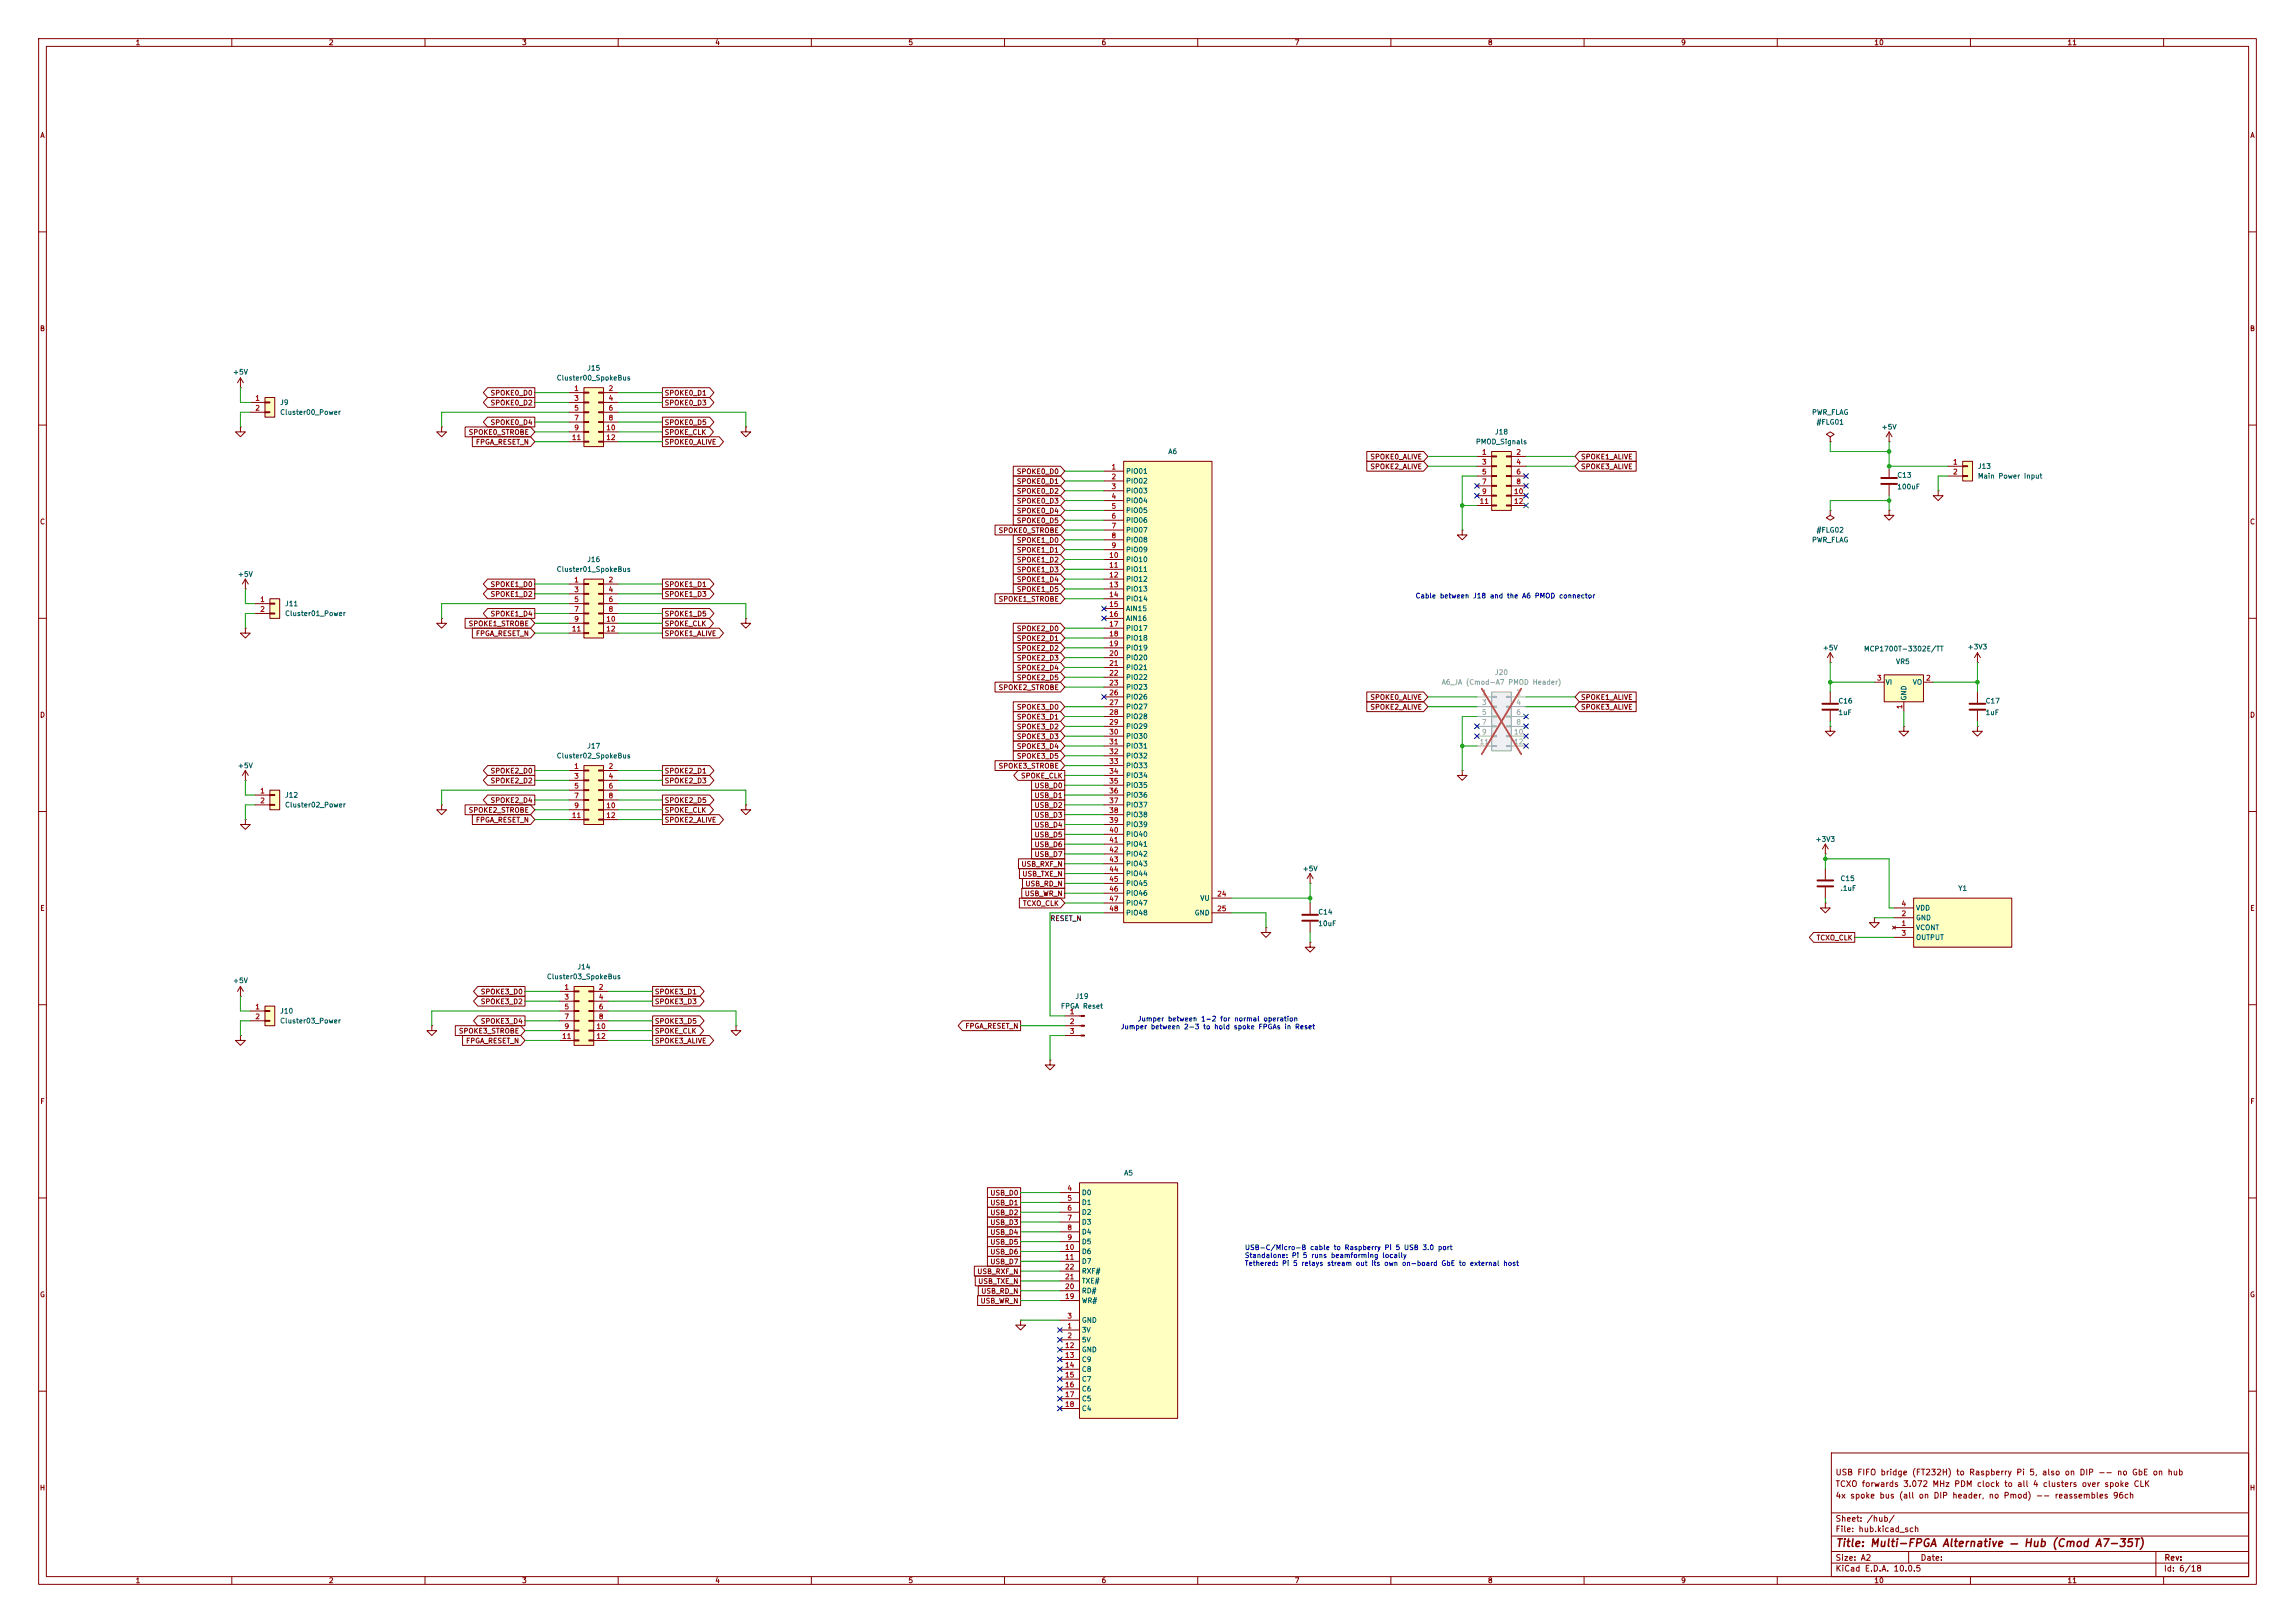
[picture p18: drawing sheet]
<svg xmlns="http://www.w3.org/2000/svg" width="594mm" height="420mm" viewBox="0 0 594 420" stroke-linecap="round" stroke-linejoin="round" font-family="sans-serif">
<defs><g id="words">
<text font-size="2" fill="#840000" x="475" y="400.8">Title: Multi-FPGA Alternative — Hub (Cmod A7-35T)</text>
<g font-size="1.5" fill="#840000">
<text x="475" y="382.1">USB FIFO bridge (FT232H) to Raspberry Pi 5, also on DIP -- no GbE on hub</text>
<text x="475" y="388.1">4x spoke bus (all on DIP header, no Pmod) -- reassembles 96ch</text>
<text x="475" y="385.1">TCXO forwards 3.072 MHz PDM clock to all 4 clusters over spoke CLK</text>
<text x="475" y="394.1">Sheet: /hub/</text>
<text x="475" y="396.8">File: hub.kicad_sch</text>
<text x="475" y="407">KiCad E.D.A. 10.0.5</text>
<text x="475" y="404.2">Size: A2</text>
<text x="497" y="404.2">Date:</text>
<text x="560" y="407">Id: 6/18</text>
<text x="560.1" y="404.2">Rev:</text>
</g>
<g font-size="1.3" fill="#840000">
<text x="35" y="12">1</text>
<text x="85" y="12">2</text>
<text x="135" y="12">3</text>
<text x="185" y="12">4</text>
<text x="235" y="12">5</text>
<text x="285" y="12">6</text>
<text x="335" y="12">7</text>
<text x="385" y="12">8</text>
<text x="435" y="12">9</text>
<text x="485" y="12">10</text>
<text x="535" y="12">11</text>
<text x="10.3" y="36">A</text>
<text x="582.3" y="36">A</text>
<text x="10.2" y="86">B</text>
<text x="582.2" y="86">B</text>
<text x="126.8" y="102.7">SPOKE0_D0</text>
<text x="126.8" y="105.2">SPOKE0_D2</text>
<text x="171.9" y="102.7">SPOKE0_D1</text>
<text x="171.9" y="105.2">SPOKE0_D3</text>
<text x="121.2" y="112.8">SPOKE0_STROBE</text>
<text x="126.8" y="110.3">SPOKE0_D4</text>
<text x="171.9" y="112.8">SPOKE_CLK</text>
<text x="171.9" y="110.3">SPOKE0_D5</text>
<text x="123" y="115.4">FPGA_RESET_N</text>
<text x="171.9" y="115.4">SPOKE0_ALIVE</text>
<text x="354.5" y="119.2">SPOKE0_ALIVE</text>
<text x="409.1" y="119.2">SPOKE1_ALIVE</text>
<text x="263" y="125.5">SPOKE0_D1</text>
<text x="263" y="123">SPOKE0_D0</text>
<text x="354.5" y="121.7">SPOKE2_ALIVE</text>
<text x="409.1" y="121.7">SPOKE3_ALIVE</text>
<text x="263" y="128.1">SPOKE0_D2</text>
<text x="263" y="130.6">SPOKE0_D3</text>
<text x="10.2" y="136">C</text>
<text x="263" y="133.1">SPOKE0_D4</text>
<text x="263" y="135.7">SPOKE0_D5</text>
<text x="582.2" y="136">C</text>
<text x="258.3" y="138.2">SPOKE0_STROBE</text>
<text x="263" y="143.3">SPOKE1_D1</text>
<text x="263" y="140.8">SPOKE1_D0</text>
<text x="263" y="148.4">SPOKE1_D3</text>
<text x="263" y="145.8">SPOKE1_D2</text>
<text x="126.8" y="154.7">SPOKE1_D2</text>
<text x="126.8" y="152.2">SPOKE1_D0</text>
<text x="171.9" y="152.2">SPOKE1_D1</text>
<text x="171.9" y="154.7">SPOKE1_D3</text>
<text x="258.3" y="156">SPOKE1_STROBE</text>
<text x="263" y="150.9">SPOKE1_D4</text>
<text x="263" y="153.5">SPOKE1_D5</text>
<text x="126.8" y="159.8">SPOKE1_D4</text>
<text x="171.9" y="159.8">SPOKE1_D5</text>
<text x="121.2" y="162.3">SPOKE1_STROBE</text>
<text x="123" y="164.9">FPGA_RESET_N</text>
<text x="171.9" y="164.9">SPOKE1_ALIVE</text>
<text x="171.9" y="162.3">SPOKE_CLK</text>
<text x="263" y="166.2">SPOKE2_D1</text>
<text x="263" y="163.6">SPOKE2_D0</text>
<text x="263" y="168.7">SPOKE2_D2</text>
<text x="263" y="171.2">SPOKE2_D3</text>
<text x="263" y="173.8">SPOKE2_D4</text>
<text x="258.3" y="178.9">SPOKE2_STROBE</text>
<text x="263" y="176.3">SPOKE2_D5</text>
<text x="10.2" y="186">D</text>
<text x="263" y="183.9">SPOKE3_D0</text>
<text x="354.5" y="181.4">SPOKE0_ALIVE</text>
<text x="354.5" y="183.9">SPOKE2_ALIVE</text>
<text x="409.1" y="181.4">SPOKE1_ALIVE</text>
<text x="409.1" y="183.9">SPOKE3_ALIVE</text>
<text x="582.2" y="186">D</text>
<text x="263" y="186.5">SPOKE3_D1</text>
<text x="263" y="191.6">SPOKE3_D3</text>
<text x="263" y="189">SPOKE3_D2</text>
<text x="263" y="196.6">SPOKE3_D5</text>
<text x="263" y="194.1">SPOKE3_D4</text>
<text x="126.8" y="203">SPOKE2_D2</text>
<text x="126.8" y="200.4">SPOKE2_D0</text>
<text x="171.9" y="200.4">SPOKE2_D1</text>
<text x="171.9" y="203">SPOKE2_D3</text>
<text x="258.3" y="199.2">SPOKE3_STROBE</text>
<text x="264.1" y="201.7">SPOKE_CLK</text>
<text x="126.8" y="208.1">SPOKE2_D4</text>
<text x="171.9" y="208.1">SPOKE2_D5</text>
<text x="267.6" y="206.8">USB_D1</text>
<text x="267.6" y="204.3">USB_D0</text>
<text x="267.6" y="209.3">USB_D2</text>
<text x="121.2" y="210.6">SPOKE2_STROBE</text>
<text x="123" y="213.1">FPGA_RESET_N</text>
<text x="171.9" y="213.1">SPOKE2_ALIVE</text>
<text x="171.9" y="210.6">SPOKE_CLK</text>
<text x="267.6" y="214.4">USB_D4</text>
<text x="267.6" y="211.9">USB_D3</text>
<text x="267.6" y="219.5">USB_D6</text>
<text x="267.6" y="217">USB_D5</text>
<text x="264.2" y="224.6">USB_RXF_N</text>
<text x="264.5" y="227.1">USB_TXE_N</text>
<text x="267.6" y="222">USB_D7</text>
<text x="265.1" y="232.2">USB_WR_N</text>
<text x="265.3" y="229.7">USB_RD_N</text>
<text x="10.3" y="236">E</text>
<text x="264.6" y="234.7">TCXO_CLK</text>
<text x="582.3" y="236">E</text>
<text x="470" y="243.6">TCXO_CLK</text>
<text x="124.3" y="257.6">SPOKE3_D0</text>
<text x="169.4" y="257.6">SPOKE3_D1</text>
<text x="124.3" y="260.1">SPOKE3_D2</text>
<text x="169.4" y="260.1">SPOKE3_D3</text>
<text x="118.6" y="267.8">SPOKE3_STROBE</text>
<text x="124.3" y="265.2">SPOKE3_D4</text>
<text x="169.4" y="267.8">SPOKE_CLK</text>
<text x="169.4" y="265.2">SPOKE3_D5</text>
<text x="249.7" y="266.5">FPGA_RESET_N</text>
<text x="120.5" y="270.3">FPGA_RESET_N</text>
<text x="169.4" y="270.3">SPOKE3_ALIVE</text>
<text x="10.3" y="286">F</text>
<text x="582.3" y="286">F</text>
<text x="256.2" y="309.7">USB_D0</text>
<text x="256.2" y="317.3">USB_D3</text>
<text x="256.2" y="314.7">USB_D2</text>
<text x="256.2" y="312.2">USB_D1</text>
<text x="256.2" y="322.4">USB_D5</text>
<text x="256.2" y="319.8">USB_D4</text>
<text x="252.8" y="330">USB_RXF_N</text>
<text x="256.2" y="327.4">USB_D7</text>
<text x="256.2" y="324.9">USB_D6</text>
<text x="10.2" y="336">G</text>
<text x="253.1" y="332.5">USB_TXE_N</text>
<text x="253.8" y="335.1">USB_RD_N</text>
<text x="582.2" y="336">G</text>
<text x="253.7" y="337.6">USB_WR_N</text>
<text x="10.2" y="386">H</text>
<text x="582.2" y="386">H</text>
<text x="35" y="410">1</text>
<text x="85" y="410">2</text>
<text x="135" y="410">3</text>
<text x="185" y="410">4</text>
<text x="235" y="410">5</text>
<text x="285" y="410">6</text>
<text x="335" y="410">7</text>
<text x="385" y="410">8</text>
<text x="435" y="410">9</text>
<text x="485" y="410">10</text>
<text x="535" y="410">11</text>
</g>
<g font-size="1.3" fill="#006464">
<text x="60.2" y="97.2">+5V</text>
<text x="144" y="98.8">Cluster00_SpokeBus</text>
<text x="151.8" y="96.2">J15</text>
<text x="72.4" y="105.1">J9</text>
<text x="72.4" y="107.6">Cluster00_Power</text>
<text x="468.9" y="107.6">PWR_FLAG</text>
<text x="386.8" y="112.7">J18</text>
<text x="470" y="110.2">#FLG01</text>
<text x="486.9" y="111.5">+5V</text>
<text x="302.3" y="117.8">A6</text>
<text x="381.9" y="115.3">PMOD_Signals</text>
<text x="291.3" y="122.9">PIO01</text>
<text x="291.3" y="125.4">PIO02</text>
<text x="490.9" y="123.9">C13</text>
<text x="511.8" y="121.6">J13</text>
<text x="511.8" y="124.2">Main Power Input</text>
<text x="291.3" y="128">PIO03</text>
<text x="291.3" y="130.5">PIO04</text>
<text x="490.9" y="126.9">100uF</text>
<text x="291.3" y="133">PIO05</text>
<text x="291.3" y="135.6">PIO06</text>
<text x="291.3" y="138.1">PIO07</text>
<text x="291.3" y="140.7">PIO08</text>
<text x="291.3" y="143.2">PIO09</text>
<text x="468.9" y="140.7">PWR_FLAG</text>
<text x="470" y="138.1">#FLG02</text>
<text x="61.4" y="149.6">+5V</text>
<text x="144" y="148.3">Cluster01_SpokeBus</text>
<text x="151.8" y="145.7">J16</text>
<text x="291.3" y="145.7">PIO10</text>
<text x="291.3" y="148.3">PIO11</text>
<text x="291.3" y="150.8">PIO12</text>
<text x="291.3" y="153.4">PIO13</text>
<text x="291.3" y="155.9">PIO14</text>
<text x="73.6" y="157.2">J11</text>
<text x="73.6" y="159.7">Cluster01_Power</text>
<text x="291.3" y="158.4">AIN15</text>
<text x="291.3" y="161">AIN16</text>
<text x="291.3" y="163.5">PIO17</text>
<text x="291.3" y="166.1">PIO18</text>
<text x="291.3" y="168.6">PIO19</text>
<text x="291.3" y="171.1">PIO20</text>
<text x="291.3" y="173.7">PIO21</text>
<text x="471.6" y="168.6">+5V</text>
<text x="482.3" y="168.9">MCP1700T-3302E/TT</text>
<text x="490.6" y="172.2">VR5</text>
<text x="509.1" y="168.3">+3V3</text>
<text x="291.3" y="176.2">PIO22</text>
<text x="291.3" y="178.8">PIO23</text>
<text x="487.9" y="177.5">VI</text>
<text x="494.9" y="177.5">VO</text>
<text x="291.3" y="181.3">PIO26</text>
<text x="291.3" y="183.8">PIO27</text>
<text x="475.7" y="182.3">C16</text>
<text x="475.7" y="185.3">1uF</text>
<text x="493.7" y="181.4" transform="rotate(-90 493.7 181.4)">GND</text>
<text x="513.8" y="182.3">C17</text>
<text x="513.8" y="185.3">1uF</text>
<text x="291.3" y="186.4">PIO28</text>
<text x="291.3" y="188.9">PIO29</text>
<text x="291.3" y="191.5">PIO30</text>
<text x="144" y="196.5">Cluster02_SpokeBus</text>
<text x="151.8" y="194">J17</text>
<text x="291.3" y="194">PIO31</text>
<text x="291.3" y="196.5">PIO32</text>
<text x="61.4" y="199.1">+5V</text>
<text x="291.3" y="199.1">PIO33</text>
<text x="291.3" y="201.6">PIO34</text>
<text x="73.6" y="206.7">J12</text>
<text x="73.6" y="209.2">Cluster02_Power</text>
<text x="291.3" y="204.2">PIO35</text>
<text x="291.3" y="206.7">PIO36</text>
<text x="291.3" y="209.2">PIO37</text>
<text x="291.3" y="211.8">PIO38</text>
<text x="291.3" y="214.3">PIO39</text>
<text x="291.3" y="216.9">PIO40</text>
<text x="291.3" y="219.4">PIO41</text>
<text x="291.3" y="221.9">PIO42</text>
<text x="469.8" y="218.1">+3V3</text>
<text x="291.3" y="224.5">PIO43</text>
<text x="291.3" y="227">PIO44</text>
<text x="337" y="225.8">+5V</text>
<text x="291.3" y="229.6">PIO45</text>
<text x="291.3" y="232.1">PIO46</text>
<text x="310.5" y="233.4">VU</text>
<text x="476.2" y="228.3">C15</text>
<text x="476.2" y="230.8">.1uF</text>
<text x="506.7" y="230.8">Y1</text>
<text x="291.3" y="234.6">PIO47</text>
<text x="291.3" y="237.2">PIO48</text>
<text x="309.1" y="237.2">GND</text>
<text x="341.1" y="237">C14</text>
<text x="341.1" y="240">10uF</text>
<text x="495.8" y="238.5">GND</text>
<text x="495.8" y="235.9">VDD</text>
<text x="495.8" y="241">VCONT</text>
<text x="495.8" y="243.5">OUTPUT</text>
<text x="149.3" y="251.2">J14</text>
<text x="60.2" y="254.7">+5V</text>
<text x="141.4" y="253.7">Cluster03_SpokeBus</text>
<text x="72.4" y="262.6">J10</text>
<text x="274.5" y="261.3">FPGA Reset</text>
<text x="278.2" y="258.8">J19</text>
<text x="72.4" y="265.1">Cluster03_Power</text>
<text x="290.8" y="304.5">A5</text>
<text x="279.9" y="309.6">D0</text>
<text x="279.9" y="312.1">D1</text>
<text x="279.9" y="314.7">D2</text>
<text x="279.9" y="317.2">D3</text>
<text x="279.9" y="319.7">D4</text>
<text x="279.9" y="322.3">D5</text>
<text x="279.9" y="324.8">D6</text>
<text x="279.9" y="327.4">D7</text>
<text x="279.9" y="329.9">RXF#</text>
<text x="279.9" y="335">RD#</text>
<text x="279.9" y="332.4">TXE#</text>
<text x="279.9" y="337.5">WR#</text>
<text x="279.9" y="345.1">3V</text>
<text x="279.9" y="347.7">5V</text>
<text x="279.9" y="342.6">GND</text>
<text x="279.9" y="350.2">GND</text>
<text x="279.9" y="352.8">C9</text>
<text x="279.9" y="355.3">C8</text>
<text x="279.9" y="357.8">C7</text>
<text x="279.9" y="360.4">C6</text>
<text x="279.9" y="362.9">C5</text>
<text x="279.9" y="365.5">C4</text>
</g>
<g font-size="1.3" fill="#a90000">
<text x="148.5" y="101.5">1</text>
<text x="157.4" y="101.5">2</text>
<text x="65.9" y="104">1</text>
<text x="65.9" y="106.5">2</text>
<text x="148.5" y="104">3</text>
<text x="148.5" y="106.5">5</text>
<text x="157.4" y="104">4</text>
<text x="157.4" y="106.5">6</text>
<text x="148.5" y="109.1">7</text>
<text x="148.5" y="111.6">9</text>
<text x="156.8" y="111.6">10</text>
<text x="157.4" y="109.1">8</text>
<text x="147.9" y="114.2">11</text>
<text x="156.8" y="114.2">12</text>
<text x="383.4" y="118">1</text>
<text x="392.3" y="118">2</text>
<text x="287.6" y="121.8">1</text>
<text x="287.6" y="124.3">2</text>
<text x="383.4" y="120.5">3</text>
<text x="383.4" y="123.1">5</text>
<text x="383.4" y="125.6">7</text>
<text x="392.3" y="120.5">4</text>
<text x="392.3" y="123.1">6</text>
<text x="392.3" y="125.6">8</text>
<text x="505.4" y="120.5">1</text>
<text x="505.4" y="123.1">2</text>
<text x="287.6" y="126.9">3</text>
<text x="287.6" y="129.4">4</text>
<text x="287.6" y="131.9">5</text>
<text x="382.8" y="130.7">11</text>
<text x="383.4" y="128.1">9</text>
<text x="391.7" y="128.1">10</text>
<text x="391.7" y="130.7">12</text>
<text x="287.6" y="134.5">6</text>
<text x="287.6" y="137">7</text>
<text x="287.6" y="139.6">8</text>
<text x="287.6" y="142.1">9</text>
<text x="287" y="144.6">10</text>
<text x="287" y="147.2">11</text>
<text x="287" y="149.7">12</text>
<text x="148.5" y="151">1</text>
<text x="148.5" y="153.5">3</text>
<text x="157.4" y="151">2</text>
<text x="157.4" y="153.5">4</text>
<text x="287" y="152.3">13</text>
<text x="287" y="154.8">14</text>
<text x="67.2" y="156.1">1</text>
<text x="67.2" y="158.6">2</text>
<text x="148.5" y="156.1">5</text>
<text x="148.5" y="158.6">7</text>
<text x="148.5" y="161.2">9</text>
<text x="156.8" y="161.2">10</text>
<text x="157.4" y="156.1">6</text>
<text x="157.4" y="158.6">8</text>
<text x="287" y="157.3">15</text>
<text x="287" y="159.9">16</text>
<text x="147.9" y="163.7">11</text>
<text x="156.8" y="163.7">12</text>
<text x="287" y="162.4">17</text>
<text x="287" y="165">18</text>
<text x="287" y="167.5">19</text>
<text x="287" y="170">20</text>
<text x="287" y="172.6">21</text>
<text x="287" y="175.1">22</text>
<text x="287" y="177.7">23</text>
<text x="485.7" y="176.4">3</text>
<text x="498.4" y="176.4">2</text>
<text x="287" y="180.2">26</text>
<text x="287" y="182.7">27</text>
<text x="287" y="185.3">28</text>
<text x="492.6" y="183.6" transform="rotate(-90 492.6 183.6)">1</text>
<text x="287" y="187.8">29</text>
<text x="287" y="190.4">30</text>
<text x="287" y="192.9">31</text>
<text x="287" y="195.4">32</text>
<text x="287" y="198">33</text>
<text x="148.5" y="199.3">1</text>
<text x="148.5" y="201.8">3</text>
<text x="157.4" y="199.3">2</text>
<text x="157.4" y="201.8">4</text>
<text x="287" y="200.5">34</text>
<text x="287" y="203.1">35</text>
<text x="67.2" y="205.6">1</text>
<text x="67.2" y="208.1">2</text>
<text x="148.5" y="204.3">5</text>
<text x="148.5" y="206.9">7</text>
<text x="148.5" y="209.4">9</text>
<text x="156.8" y="209.4">10</text>
<text x="157.4" y="204.3">6</text>
<text x="157.4" y="206.9">8</text>
<text x="287" y="205.6">36</text>
<text x="287" y="208.1">37</text>
<text x="147.9" y="212">11</text>
<text x="156.8" y="212">12</text>
<text x="287" y="210.7">38</text>
<text x="287" y="213.2">39</text>
<text x="287" y="215.8">40</text>
<text x="287" y="218.3">41</text>
<text x="287" y="220.8">42</text>
<text x="287" y="223.4">43</text>
<text x="287" y="225.9">44</text>
<text x="287" y="228.5">45</text>
<text x="287" y="231">46</text>
<text x="287" y="233.5">47</text>
<text x="314.9" y="232.3">24</text>
<text x="287" y="236.1">48</text>
<text x="314.9" y="236.1">25</text>
<text x="492" y="239.9">1</text>
<text x="492" y="237.4">2</text>
<text x="492" y="234.8">4</text>
<text x="492" y="242.4">3</text>
<text x="146" y="256.4">1</text>
<text x="154.8" y="256.4">2</text>
<text x="65.9" y="261.5">1</text>
<text x="146" y="258.9">3</text>
<text x="146" y="261.5">5</text>
<text x="154.8" y="258.9">4</text>
<text x="154.8" y="261.5">6</text>
<text x="276.8" y="262.8">1</text>
<text x="65.9" y="264">2</text>
<text x="145.3" y="269.1">11</text>
<text x="146" y="264">7</text>
<text x="146" y="266.6">9</text>
<text x="154.2" y="266.6">10</text>
<text x="154.2" y="269.1">12</text>
<text x="154.8" y="264">8</text>
<text x="276.8" y="265.3">2</text>
<text x="276.8" y="267.8">3</text>
<text x="276.1" y="308.5">4</text>
<text x="276.1" y="311">5</text>
<text x="276.1" y="313.6">6</text>
<text x="276.1" y="316.1">7</text>
<text x="275.5" y="323.7">10</text>
<text x="276.1" y="318.6">8</text>
<text x="276.1" y="321.2">9</text>
<text x="275.5" y="326.3">11</text>
<text x="275.5" y="328.8">22</text>
<text x="275.5" y="333.9">20</text>
<text x="275.5" y="331.3">21</text>
<text x="275.5" y="336.4">19</text>
<text x="276.1" y="341.5">3</text>
<text x="276.1" y="344">1</text>
<text x="276.1" y="346.6">2</text>
<text x="275.5" y="349.1">12</text>
<text x="275.5" y="351.7">13</text>
<text x="275.5" y="354.2">14</text>
<text x="275.5" y="356.7">15</text>
<text x="275.5" y="359.3">16</text>
<text x="275.5" y="361.8">17</text>
<text x="275.5" y="364.4">18</text>
</g>
<g font-size="1.3" fill="#0000c2">
<text x="366.3" y="155.1">Cable between J18 and the A6 PMOD connector</text>
<text x="289.9" y="266.7">Jumper between 2-3 to hold spoke FPGAs in Reset</text>
<text x="294.3" y="264.6">Jumper between 1-2 for normal operation</text>
<text x="322.1" y="323.8">USB-C/Micro-B cable to Raspberry Pi 5 USB 3.0 port</text>
<text x="322.1" y="325.8">Standalone: Pi 5 runs beamforming locally</text>
<text x="322.1" y="327.9">Tethered: Pi 5 relays stream out its own on-board GbE to external host</text>
</g>
<g font-size="1.3" fill="#989898">
<text x="373" y="177.5">A6_JA (Cmod-A7 PMOD Header)</text>
<text x="386.8" y="175">J20</text>
</g>
<g font-size="1.3" fill="#aaa">
<text x="383.4" y="180.2">1</text>
<text x="383.4" y="182.7">3</text>
<text x="383.4" y="185.3">5</text>
<text x="392.3" y="180.2">2</text>
<text x="392.3" y="182.7">4</text>
<text x="392.3" y="185.3">6</text>
<text x="383.4" y="187.8">7</text>
<text x="383.4" y="190.4">9</text>
<text x="391.7" y="190.4">10</text>
<text x="392.3" y="187.8">8</text>
<text x="382.8" y="192.9">11</text>
<text x="391.7" y="192.9">12</text>
</g>
<text font-size="1.3" fill="#0f0f0f" x="271.8" y="238.6">RESET_N</text>
</g></defs>
<g fill="none" stroke="#840000" stroke-width=".26">
<path d="M10 10h574v400h-574zM12 12h570v396h-570zM60 10v2M110 10v2M160 10v2M210 10v2M260 10v2M310 10v2M360 10v2M410 10v2M460 10v2M510 10v2"/>
<path d="M560 10v2M10 60h2M582 60h2M10 110h2M582 110h2M10 160h2M63.5 162.6v1.2h1.3l-1.3 1.3-1.3-1.3h1.3M63.5 162.6h.1M511.8 179.1v2.8M582 160h2M511.8 183.9v2.8M10 210h2"/>
<path d="M582 210h2M10 260h2M582 260h2M10 310h2M582 310h2M264.2 341.6v1.3h1.2l-1.2 1.3-1.3-1.3h1.3M264.2 341.6h.1M10 360h2M474 376h108v32h-108zM582 360h2M474 397.5h108M474 391.5h108"/>
<path d="M60 408v2M110 408v2M160 408v2M210 408v2M260 408v2M310 408v2M360 408v2M410 408v2M460 408v2M474 404.5h108M474 401.5h108M494 401.5v3"/>
<path d="M510 408v2M558 401.5v6.5M560 408v2"/>
</g>
<path d="M509.8 182.1h4M509.8 183.6h4" fill="none" stroke="#840000" stroke-width=".51"/>
<path d="M279.4 306.1h25.4v60.9h-25.4z" fill="#ffffc2"/>
<g fill="none" stroke="#840000" stroke-width=".26">
<path d="M63.5 199.4l-.8 1.3M63.5 199.4l.8 1.3M63.5 199.4v2.5M63.5 201.9h.1M274.3 308.6h5.1M274.3 311.2h5.1M274.3 313.7h5.1M274.3 316.2h5.1M274.3 318.8h5.1M279.4 306.1h25.4v60.9h-25.4zM274.3 321.3h5.1M274.3 323.9h5.1"/>
<path d="M274.3 326.4h5.1M274.3 336.6h5.1M274.3 334h5.1M274.3 331.5h5.1M274.3 328.9h5.1M274.3 344.2h5.1M274.3 346.7h5.1M274.3 341.6h5.1M274.3 349.3h5.1M274.3 351.8h5.1M274.3 354.3h5.1M274.3 356.9h5.1"/>
<path d="M274.3 359.4h5.1M274.3 362h5.1M274.3 364.5h5.1"/>
</g>
<path d="M68.6 102.9h2.5v5.1h-2.5z" fill="#ffffc2"/>
<g fill="none" stroke="#840000" stroke-width=".26">
<path d="M62.2 97.8l-.7 1.3M62.2 97.8l.8 1.3M62.2 97.8v2.5M62.2 100.3h.1M62.2 110.5v1.3h1.3l-1.3 1.2-1.2-1.2h1.2M62.2 110.5h.1M64.8 104.1h3.8M64.8 106.7h3.8M68.6 102.9h2.5v5.1h-2.5zM68.6 104h1.2v.3h-1.2zM68.6 106.6h1.2v.2h-1.2zM114.3 110.5v1.3h1.3l-1.3 1.2-1.3-1.2h1.3"/>
<path d="M114.3 110.5h.1M63.5 152.4h.1M63.5 149.9l-.8 1.2M63.5 149.9l.8 1.2M63.5 149.9v2.5M114.3 160v1.3h1.3l-1.3 1.3-1.3-1.3h1.3M114.3 160h.1M473.7 171.5h.1M473.7 168.9l-.8 1.3M473.7 168.9l.8 1.3M473.7 168.9v2.6M339.1 228.6h.1"/>
<path d="M339.1 226.1l-.8 1.2M339.1 226.1l.8 1.2M339.1 226.1v2.5M339.1 233.7v2.8M339.1 238.5v2.8"/>
</g>
<path d="M337.1 236.7h4M337.1 238.3h4" fill="none" stroke="#840000" stroke-width=".51"/>
<path d="M69.8 154.9h2.6v5.1h-2.6z" fill="#ffffc2"/>
<path d="M66 156.2h3.8M66 158.8h3.8M69.8 154.9h2.6v5.1h-2.6zM69.8 156.1h1.3v.2h-1.3zM69.8 158.6h1.3v.3h-1.3zM511.8 171.5h.1M511.8 168.9l-.8 1.3M511.8 168.9l.8 1.3M511.8 168.9v2.6M473.7 188v1.2h1.3l-1.3 1.3-1.3-1.3h1.3M473.7 188h.1" fill="none" stroke="#840000" stroke-width=".26"/>
<path d="M151.1 149.9h5.1v15.2h-5.1z" fill="#ffffc2"/>
<g fill="none" stroke="#840000" stroke-width=".26">
<path d="M147.3 151.1h3.8M147.3 153.7h3.8M147.3 156.2h3.8M147.3 158.8h3.8M151.1 149.9h5.1v15.2h-5.1zM151.1 151h1.3v.3h-1.3zM151.1 153.5h1.3v.3h-1.3zM151.1 156.1h1.3v.2h-1.3zM151.1 158.6h1.3v.3h-1.3zM154.9 151h1.3v.3h-1.3zM154.9 153.5h1.3v.3h-1.3zM154.9 156.1h1.3v.2h-1.3z"/>
<path d="M154.9 158.6h1.3v.3h-1.3zM156.2 151.1h3.8M156.2 153.7h3.8M156.2 156.2h3.8M156.2 158.8h3.8M147.3 161.3h3.8M147.3 163.8h3.8M151.1 161.2h1.3v.2h-1.3zM151.1 163.7h1.3v.3h-1.3zM154.9 161.2h1.3v.2h-1.3zM154.9 163.7h1.3v.3h-1.3zM156.2 161.3h3.8"/>
<path d="M156.2 163.8h3.8M193 160v1.3h1.3l-1.3 1.3-1.2-1.3h1.2M193 160h.1M193 208.3v1.3h1.3l-1.3 1.2-1.2-1.2h1.2M193 208.3h.1M472.4 218.4l-.7 1.3M472.4 218.4l.8 1.3M472.4 218.4v2.6M472.4 221h.1M472.4 233.7v1.3h1.3l-1.3 1.2-1.2-1.2h1.2M472.4 233.7h.1M472.4 224.8v2.8"/>
<path d="M472.4 229.6v2.8M485.1 237.5v1.3h1.3l-1.3 1.2-1.2-1.2h1.2M485.1 237.5h.1"/>
</g>
<path d="M470.4 227.8h4.1M470.4 229.4h4.1" fill="none" stroke="#840000" stroke-width=".51"/>
<path d="M495.3 232.4h25.4v12.7h-25.4z" fill="#ffffc2"/>
<g fill="none" stroke="#840000" stroke-width=".26">
<path d="M378.5 199.4v1.3h1.2l-1.2 1.2-1.3-1.2h1.3M378.5 199.4h.1M492.8 188v1.2h1.2l-1.2 1.3-1.3-1.3h1.3M492.8 188h.1M511.8 188v1.2h1.3l-1.3 1.3-1.3-1.3h1.3M511.8 188h.1M489.8 239.6l.8 .8M490.2 237.5h5.1M490.2 235h5.1M490.6 239.6l-.8 .8M495.3 232.4h25.4v12.7h-25.4zM490.2 240h5.1"/>
<path d="M490.2 242.6h5.1"/>
</g>
<path d="M487.7 174.6h10.1v7h-10.1z" fill="#ffffc2"/>
<path d="M485.1 176.5h2.6M487.7 174.6h10.1v7h-10.1zM497.8 176.5h2.6M492.8 181.6v2.6" fill="none" stroke="#840000" stroke-width=".26"/>
<path d="M290.8 119.4h22.9v119.4h-22.9z" fill="#ffffc2"/>
<g fill="none" stroke="#840000" stroke-width=".26">
<path d="M193 110.5v1.3h1.3l-1.3 1.2-1.2-1.2h1.2M193 110.5h.1M290.8 119.4h22.9v119.4h-22.9zM285.7 121.9h5.1M285.7 124.5h5.1M285.7 127h5.1M285.7 129.5h5.1M285.7 132.1h5.1M285.7 134.6h5.1M285.7 137.2h5.1M285.7 139.7h5.1M378.5 137.2v1.2h1.2l-1.2 1.3-1.3-1.3h1.3"/>
<path d="M378.5 137.2h.1M473.7 132.1v1.3l-1 .6 1 .6 1-.6-1-.6M473.7 132.1h.1M285.7 142.2h5.1M285.7 144.8h5.1M285.7 147.3h5.1M285.7 149.9h5.1M285.7 152.4h5.1M285.7 154.9h5.1M285.7 157.5h5.1M285.7 160h5.1M285.7 162.6h5.1"/>
<path d="M285.7 165.1h5.1M285.7 167.6h5.1M285.7 170.2h5.1M285.7 172.7h5.1M285.7 175.3h5.1M285.7 177.8h5.1M473.7 179.1v2.8M285.7 180.3h5.1M285.7 182.9h5.1M285.7 185.4h5.1M285.7 188h5.1M285.7 190.5h5.1"/>
<path d="M285.7 193h5.1M285.7 195.6h5.1M285.7 198.1h5.1M473.7 183.9v2.8M285.7 200.7h5.1M285.7 203.2h5.1M285.7 205.7h5.1M285.7 208.3h5.1M285.7 210.8h5.1M285.7 213.4h5.1M285.7 215.9h5.1M285.7 218.4h5.1"/>
<path d="M285.7 236.2h5.1M285.7 221h5.1M285.7 223.5h5.1M285.7 226.1h5.1M285.7 228.6h5.1M285.7 231.1h5.1M285.7 233.7h5.1M313.7 232.4h5.1M313.7 236.2h5.1M62.2 268v1.2h1.3l-1.3 1.3-1.2-1.3h1.2M62.2 268h.1"/>
</g>
<path d="M471.7 182.1h4M471.7 183.6h4" fill="none" stroke="#840000" stroke-width=".51"/>
<path d="M386.1 116.8h5.1v15.3h-5.1z" fill="#ffffc2"/>
<g fill="none" stroke="#840000" stroke-width=".26">
<path d="M382.3 118.1h3.8M386.1 116.8h5.1v15.3h-5.1zM386.1 118h1.2v.2h-1.2zM389.9 118h1.3v.2h-1.3zM391.2 118.1h3.8M382.3 120.7h3.8M382.3 123.2h3.8M382.3 125.7h3.8M382.3 128.3h3.8M382.3 130.8h3.8M386.1 120.5h1.2v.3h-1.2zM386.1 123.1h1.2v.2h-1.2z"/>
<path d="M386.1 125.6h1.2v.3h-1.2zM386.1 128.1h1.2v.3h-1.2zM386.1 130.7h1.2v.2h-1.2zM389.9 120.5h1.3v.3h-1.3zM389.9 123.1h1.3v.2h-1.3zM389.9 125.6h1.3v.3h-1.3zM389.9 128.1h1.3v.3h-1.3zM389.9 130.7h1.3v.2h-1.3zM391.2 120.7h3.8M391.2 123.2h3.8M391.2 125.7h3.8M391.2 128.3h3.8"/>
<path d="M391.2 130.8h3.8"/>
</g>
<path d="M68.6 260.4h2.5v5h-2.5z" fill="#ffffc2"/>
<path d="M64.8 261.6h3.8M64.8 264.2h3.8M68.6 260.4h2.5v5h-2.5zM68.6 261.5h1.2v.2h-1.2zM68.6 264h1.2v.3h-1.2z" fill="none" stroke="#840000" stroke-width=".26"/>
<path d="M386.1 179.1h5.1v15.2h-5.1z" fill="#f0f0f0"/>
<g fill="none" stroke="#a1a1a1" stroke-width=".26">
<path d="M386.1 179.1h5.1v15.2h-5.1zM382.3 180.3h3.8M382.3 182.9h3.8M382.3 185.4h3.8M382.3 188h3.8M382.3 190.5h3.8M382.3 193h3.8M386.1 180.2h1.2v.3h-1.2zM386.1 182.8h1.2v.2h-1.2zM386.1 185.3h1.2v.2h-1.2zM386.1 187.8h1.2v.3h-1.2zM386.1 190.4h1.2v.2h-1.2z"/>
<path d="M386.1 192.9h1.2v.3h-1.2zM389.9 180.2h1.3v.3h-1.3zM389.9 182.8h1.3v.2h-1.3zM389.9 185.3h1.3v.2h-1.3zM389.9 187.8h1.3v.3h-1.3zM389.9 190.4h1.3v.2h-1.3zM389.9 192.9h1.3v.3h-1.3zM391.2 180.3h3.8M391.2 182.9h3.8M391.2 185.4h3.8M391.2 188h3.8M391.2 190.5h3.8"/>
<path d="M391.2 193h3.8"/>
</g>
<path d="M383.5 178.2l10.2 17M393.7 178.2l-10.2 17" fill="none" stroke="#e12e31" stroke-width=".46"/>
<path d="M148.6 255.3h5.1v15.2h-5.1z" fill="#ffffc2"/>
<g fill="none" stroke="#840000" stroke-width=".26">
<path d="M144.8 256.5h3.8M144.8 259.1h3.8M148.6 255.3h5.1v15.2h-5.1zM148.6 256.4h1.3v.3h-1.3zM148.6 259h1.3v.2h-1.3zM152.4 256.4h1.3v.3h-1.3zM152.4 259h1.3v.2h-1.3zM153.7 256.5h3.8M153.7 259.1h3.8M144.8 261.6h3.8M144.8 264.2h3.8M144.8 266.7h3.8"/>
<path d="M144.8 269.2h3.8M148.6 261.5h1.3v.2h-1.3zM148.6 264h1.3v.3h-1.3zM148.6 266.6h1.3v.2h-1.3zM148.6 269.1h1.3v.3h-1.3zM152.4 261.5h1.3v.2h-1.3zM152.4 264h1.3v.3h-1.3zM152.4 266.6h1.3v.2h-1.3zM152.4 269.1h1.3v.3h-1.3zM153.7 261.6h3.8M153.7 264.2h3.8M153.7 266.7h3.8"/>
<path d="M153.7 269.2h3.8"/>
</g>
<path d="M151.1 100.3h5.1v15.3h-5.1z" fill="#ffffc2"/>
<g fill="none" stroke="#840000" stroke-width=".26">
<path d="M147.3 101.6h3.8M147.3 104.1h3.8M147.3 106.7h3.8M147.3 109.2h3.8M147.3 111.8h3.8M147.3 114.3h3.8M151.1 100.3h5.1v15.3h-5.1zM151.1 101.5h1.3v.2h-1.3zM151.1 104h1.3v.3h-1.3zM151.1 106.6h1.3v.2h-1.3zM151.1 109.1h1.3v.2h-1.3zM151.1 111.6h1.3v.3h-1.3z"/>
<path d="M151.1 114.2h1.3v.2h-1.3zM154.9 101.5h1.3v.2h-1.3zM154.9 104h1.3v.3h-1.3zM154.9 106.6h1.3v.2h-1.3zM154.9 109.1h1.3v.2h-1.3zM154.9 111.6h1.3v.3h-1.3zM154.9 114.2h1.3v.2h-1.3zM156.2 101.6h3.8M156.2 104.1h3.8M156.2 106.7h3.8M156.2 109.2h3.8M156.2 111.8h3.8"/>
<path d="M156.2 114.3h3.8M488.9 114.3h.1M488.9 111.8l-.7 1.2M488.9 111.8l.8 1.2M488.9 111.8v2.5M63.5 212.1v1.3h1.3l-1.3 1.2-1.3-1.2h1.3M63.5 212.1h.1M114.3 208.3v1.3h1.3l-1.3 1.2-1.3-1.2h1.3M114.3 208.3h.1M62.2 257.8h.1M62.2 255.3l-.7 1.2M62.2 255.3l.8 1.2"/>
<path d="M62.2 255.3v2.5M111.8 265.4v1.3h1.2l-1.2 1.3-1.3-1.3h1.3M111.8 265.4h.1M271.8 274.3v1.3h-1.3l1.3 1.3 1.2-1.3h-1.2M271.8 274.3h.1"/>
</g>
<path d="M69.8 204.5h2.6v5.1h-2.6z" fill="#ffffc2"/>
<path d="M473.7 113l-1-.6 1-.6 1 .6-1 .6v1.3M473.7 114.3h.1M488.9 132.1v1.3h1.3l-1.3 1.2-1.2-1.2h1.2M488.9 132.1h.1M66 205.7h3.8M66 208.3h3.8M69.8 204.5h2.6v5.1h-2.6zM69.8 205.6h1.3v.3h-1.3zM69.8 208.2h1.3v.2h-1.3z" fill="none" stroke="#840000" stroke-width=".26"/>
<path d="M151.1 198.1h5.1v15.3h-5.1z" fill="#ffffc2"/>
<g fill="none" stroke="#840000" stroke-width=".26">
<path d="M488.9 120.7v2.7M488.9 125.5v2.8M501.6 127v1.3h1.3l-1.3 1.2-1.2-1.2h1.2M501.6 127h.1M147.3 199.4h3.8M151.1 198.1h5.1v15.3h-5.1zM151.1 199.3h1.3v.2h-1.3zM154.9 199.3h1.3v.2h-1.3zM156.2 199.4h3.8M147.3 201.9h3.8M147.3 204.5h3.8M147.3 207h3.8"/>
<path d="M147.3 209.6h3.8M147.3 212.1h3.8M151.1 201.8h1.3v.3h-1.3zM151.1 204.3h1.3v.3h-1.3zM151.1 206.9h1.3v.2h-1.3zM151.1 209.4h1.3v.3h-1.3zM151.1 212h1.3v.2h-1.3zM154.9 201.8h1.3v.3h-1.3zM154.9 204.3h1.3v.3h-1.3zM154.9 206.9h1.3v.2h-1.3zM154.9 209.4h1.3v.3h-1.3zM154.9 212h1.3v.2h-1.3z"/>
<path d="M156.2 201.9h3.8M156.2 204.5h3.8M156.2 207h3.8M156.2 209.6h3.8M156.2 212.1h3.8"/>
</g>
<path d="M486.9 123.7h4.1M486.9 125.2h4.1" fill="none" stroke="#840000" stroke-width=".51"/>
<path d="M508 119.4h2.5v5.1h-2.5z" fill="#ffffc2"/>
<g fill="none" stroke="#840000" stroke-width=".26">
<path d="M120.4 110.5h16.9l1.1 1.3-1.1 1.2h-16.9zM122.3 113h15l1.1 1.3-1.1 1.3h-15zM126.2 100.3h12.2v2.6h-12.2l-1.1-1.3zM126.2 107.9h12.2v2.6h-12.2l-1.1-1.3zM126.2 102.9h12.2v2.5h-12.2l-1.1-1.3zM171.4 100.3h12.3l1.1 1.3-1.1 1.3h-12.3zM171.4 113h14.7l1.2 1.3-1.2 1.3h-14.7zM171.4 102.9h12.3l1.1 1.2-1.1 1.3h-12.3zM171.4 110.5h12.1l1.2 1.3-1.2 1.2h-12.1zM171.4 107.9h12.3l1.1 1.3-1.1 1.3h-12.3zM353.8 116.8h14.7l1.1 1.3-1.1 1.3h-14.7zM353.8 119.4h14.7l1.1 1.3-1.1 1.2h-14.7z"/>
<path d="M408.8 119.4h14.7v2.5h-14.7l-1.1-1.2zM408.8 116.8h14.7v2.6h-14.7l-1.1-1.3zM508 119.4h2.5v5.1h-2.5zM257.5 135.9h17l1.1 1.3-1.1 1.2h-17zM262.3 123.2h12.2l1.1 1.3-1.1 1.2h-12.2zM262.3 120.6h12.2l1.1 1.3-1.1 1.3h-12.2zM262.3 130.8h12.2l1.1 1.3-1.1 1.3h-12.2zM262.3 125.7h12.2l1.1 1.3-1.1 1.3h-12.2zM262.3 133.3h12.2l1.1 1.3-1.1 1.3h-12.2zM262.3 128.3h12.2l1.1 1.2-1.1 1.3h-12.2zM262.3 138.4h12.2l1.1 1.3-1.1 1.3h-12.2zM504.2 120.7h3.8"/>
<path d="M504.2 123.2h3.8M508 120.5h1.3v.3h-1.3zM508 123.1h1.3v.2h-1.3zM126.2 152.4h12.2v2.5h-12.2l-1.1-1.2zM126.2 157.5h12.2v2.5h-12.2l-1.1-1.2zM126.2 149.9h12.2v2.5h-12.2l-1.1-1.3zM171.4 149.9h12.3l1.1 1.2-1.1 1.3h-12.3zM171.4 152.4h12.3l1.1 1.3-1.1 1.2h-12.3zM171.4 157.5h12.3l1.1 1.3-1.1 1.2h-12.3zM257.5 153.7h17l1.1 1.2-1.1 1.3h-17zM262.3 141h12.2l1.1 1.2-1.1 1.3h-12.2zM262.3 146h12.2l1.1 1.3-1.1 1.3h-12.2z"/>
<path d="M262.3 148.6h12.2l1.1 1.3-1.1 1.2h-12.2zM262.3 143.5h12.2l1.1 1.3-1.1 1.3h-12.2zM262.3 151.1h12.2l1.1 1.3-1.1 1.3h-12.2zM120.4 160h16.9l1.1 1.3-1.1 1.3h-16.9zM122.3 162.6h15l1.1 1.2-1.1 1.3h-15zM171.4 162.6h14.7l1.2 1.2-1.2 1.3h-14.7zM171.4 160h12.1l1.2 1.3-1.2 1.3h-12.1zM257.5 176.5h17l1.1 1.3-1.1 1.3h-17zM262.3 166.4h12.2l1.1 1.2-1.1 1.3h-12.2zM262.3 163.8h12.2l1.1 1.3-1.1 1.3h-12.2zM262.3 161.3h12.2l1.1 1.3-1.1 1.2h-12.2zM262.3 168.9h12.2l1.1 1.3-1.1 1.3h-12.2z"/>
<path d="M262.3 174h12.2l1.1 1.3-1.1 1.2h-12.2zM262.3 171.4h12.2l1.1 1.3-1.1 1.3h-12.2zM353.8 179.1h14.7l1.1 1.2-1.1 1.3h-14.7zM408.8 179.1h14.7v2.5h-14.7l-1.1-1.3zM126.2 198.1h12.2v2.6h-12.2l-1.1-1.3zM171.4 198.1h12.3l1.1 1.3-1.1 1.3h-12.3zM257.5 196.8h17l1.1 1.3-1.1 1.3h-17zM262.3 181.6h12.2l1.1 1.3-1.1 1.3h-12.2zM262.3 194.3h12.2l1.1 1.3-1.1 1.3h-12.2zM262.3 184.1h12.2l1.1 1.3-1.1 1.3h-12.2zM262.3 189.2h12.2l1.1 1.3-1.1 1.3h-12.2zM262.3 191.8h12.2l1.1 1.2-1.1 1.3h-12.2z"/>
<path d="M262.3 186.7h12.2l1.1 1.3-1.1 1.2h-12.2zM263.5 199.4h12.1v2.5h-12.1l-1.1-1.2zM353.8 181.6h14.7l1.1 1.3-1.1 1.3h-14.7zM408.8 181.6h14.7v2.6h-14.7l-1.1-1.3zM120.4 208.3h16.9l1.1 1.3-1.1 1.2h-16.9zM122.3 210.8h15l1.1 1.3-1.1 1.3h-15zM126.2 205.7h12.2v2.6h-12.2l-1.1-1.3zM126.2 200.7h12.2v2.5h-12.2l-1.1-1.3zM171.4 210.8h14.7l1.2 1.3-1.2 1.3h-14.7zM171.4 205.7h12.3l1.1 1.3-1.1 1.3h-12.3zM171.4 208.3h12.1l1.2 1.3-1.2 1.2h-12.1zM171.4 200.7h12.3l1.1 1.2-1.1 1.3h-12.3z"/>
<path d="M267 217.2h8.6v2.5h-8.6zM267 219.7h8.6v2.6h-8.6zM267 212.1h8.6v2.5h-8.6zM267 204.5h8.6v2.5h-8.6zM267 201.9h8.6v2.6h-8.6zM267 207h8.6v2.6h-8.6zM267 214.6h8.6v2.6h-8.6zM267 209.5h8.6v2.6h-8.6zM263.6 222.2h12v2.6h-12zM263.8 232.4h10.7l1.1 1.3-1.1 1.3h-10.7zM263.9 224.8h11.7v2.5h-11.7zM264.5 229.9h11.1v2.5h-11.1z"/>
<path d="M264.6 227.3h11v2.6h-11zM123.7 255.3h12.2v2.5h-12.2l-1.1-1.3zM123.7 257.8h12.2v2.6h-12.2l-1.1-1.3zM168.9 257.8h12.2l1.1 1.3-1.1 1.3h-12.2zM168.9 255.3h12.2l1.1 1.2-1.1 1.3h-12.2zM327.7 240v1.3h-1.3l1.3 1.3 1.2-1.3h-1.2M327.7 240h.1M339.1 243.8v1.3h1.3l-1.3 1.3-1.3-1.3h1.3M339.1 243.8h.1M469.4 241.3h10.7v2.5h-10.7l-1.1-1.2zM117.8 265.4h17l1.1 1.3-1.1 1.3h-17zM119.7 268h15.1l1.1 1.2-1.1 1.3h-15.1z"/>
<path d="M123.7 262.9h12.2v2.5h-12.2l-1.1-1.2zM168.9 268h14.7l1.1 1.2-1.1 1.3h-14.7zM168.9 265.4h12.1l1.1 1.3-1.1 1.3h-12.1zM168.9 262.9h12.2l1.1 1.3-1.1 1.2h-12.2zM190.5 265.4v1.3h1.3l-1.3 1.3-1.3-1.3h1.3M190.5 265.4h.1M249.1 264.2h15.1v2.5h-15.1l-1.1-1.3zM275.6 262.9h4.2M275.6 265.4h4.2M275.6 268h4.2M255.6 307.3h8.6v2.6h-8.6zM255.6 315h8.6v2.5h-8.6z"/>
<path d="M255.6 317.5h8.6v2.5h-8.6zM255.6 312.4h8.6v2.6h-8.6zM255.6 309.9h8.6v2.5h-8.6zM252.2 327.7h12v2.5h-12zM252.4 330.2h11.8v2.5h-11.8zM253 335.3h11.2v2.5h-11.2zM253.2 332.7h11v2.6h-11zM255.6 325.1h8.6v2.6h-8.6zM255.6 322.6h8.6v2.5h-8.6zM255.6 320h8.6v2.6h-8.6z"/>
</g>
<g fill="#840000" stroke="#840000" stroke-width=".26">
<path d="M279.8 262.8h.9v.2h-.9z"/>
<path d="M279.8 265.3h.9v.3h-.9z"/>
<path d="M279.8 267.8h.9v.3h-.9z"/>
</g>
<g fill="none" stroke="#009600" stroke-width=".26">
<path d="M62.2 100.3v3.8h2.6M64.8 106.7h-2.6v3.8M138.4 114.3h8.9M138.4 109.2h8.9M138.4 111.8h8.9M138.4 101.6h8.9M138.4 104.1h8.9M147.3 106.7h-33v3.8M160 114.3h11.4M160 109.2h11.4M160 111.8h11.4M160 101.6h11.4"/>
<path d="M160 106.7h33v3.8M160 104.1h11.4M369.6 118.1h12.7M395 118.1h12.7M473.7 114.3v2.5h15.2M488.9 114.3v6.4h15.3M275.6 124.5h10.1M275.6 127h10.1M275.6 129.5h10.1M275.6 134.6h10.1M275.6 132.1h10.1M275.6 137.2h10.1"/>
<path d="M275.6 139.7h10.1M275.6 121.9h10.1M369.6 120.7h12.7M378.5 130.8h3.8M382.3 123.2h-3.8v14M395 120.7h12.7M488.9 129.5h-15.2v2.6M488.9 128.3v3.8M504.2 123.2h-2.6v3.8M63.5 152.4v3.8h2.5M66 158.8h-2.5v3.8M138.4 158.8h8.9"/>
<path d="M138.4 153.7h8.9M138.4 151.1h8.9M147.3 156.2h-33v3.8M160 158.8h11.4M160 153.7h11.4M160 151.1h11.4M160 156.2h33v3.8M275.6 144.8h10.1M275.6 152.4h10.1M275.6 154.9h10.1M275.6 142.2h10.1M275.6 147.3h10.1"/>
<path d="M275.6 149.9h10.1M138.4 161.3h8.9M138.4 163.8h8.9M160 161.3h11.4M160 163.8h11.4M275.6 172.7h10.1M275.6 175.3h10.1M275.6 165.1h10.1M275.6 162.6h10.1M275.6 170.2h10.1M275.6 167.6h10.1M275.6 177.8h10.1"/>
<path d="M473.7 171.5v7.6M473.7 176.5h11.4M500.4 176.5h11.4M511.8 171.5v7.6M138.4 199.4h8.9M160 199.4h11.4M275.6 182.9h10.1M275.6 188h10.1M275.6 190.5h10.1M275.6 195.6h10.1M275.6 193h10.1M275.6 198.1h10.1"/>
<path d="M275.6 185.4h10.1M369.6 182.9h12.7M369.6 180.3h12.7M378.5 193h3.8M382.3 185.4h-3.8v14M395 182.9h12.7M395 180.3h12.7M473.7 186.7v1.3M492.8 184.2v3.8M511.8 186.7v1.3M63.5 201.9v3.8h2.5M66 208.3h-2.5v3.8"/>
<path d="M138.4 201.9h8.9M138.4 212.1h8.9M138.4 209.6h8.9M138.4 207h8.9M147.3 204.5h-33v3.8M160 204.5h33v3.8M160 201.9h11.4M160 212.1h11.4M160 209.6h11.4M160 207h11.4M275.6 205.7h10.1M275.6 210.8h10.1"/>
<path d="M275.6 213.4h10.1M275.6 203.2h10.1M275.6 200.7h10.1M275.6 208.3h10.1M275.6 215.9h10.1M275.6 218.4h10.1M275.6 233.7h10.1M275.6 231.1h10.1M275.6 228.6h10.1M275.6 226.1h10.1M275.6 221h10.1M275.6 223.5h10.1"/>
<path d="M285.7 236.2h-13.9v26.7h3.8M318.8 232.4h20.3M318.8 236.2h8.9v3.8M339.1 228.6v5.1M472.4 222.3h16.5v12.7h1.3M472.4 221v3.8M472.4 232.4v1.3M485.1 237.5h5.1M62.2 257.8v3.8h2.6M135.9 256.5h8.9M135.9 259.1h8.9M157.5 256.5h11.4"/>
<path d="M157.5 259.1h11.4M339.1 241.3v2.5M480.1 242.6h10.1M64.8 264.2h-2.6v3.8M135.9 269.2h8.9M135.9 264.2h8.9M135.9 266.7h8.9M144.8 261.6h-33v3.8M157.5 269.2h11.4M157.5 261.6h33v3.8M157.5 264.2h11.4M157.5 266.7h11.4"/>
<path d="M264.2 265.4h11.4M275.6 268h-3.8v6.3M264.2 308.6h10.1M264.2 311.2h10.1M264.2 313.7h10.1M264.2 316.2h10.1M264.2 318.8h10.1M264.2 336.6h10.1M264.2 334h10.1M264.2 323.9h10.1M264.2 326.4h10.1M264.2 321.3h10.1"/>
<path d="M264.2 328.9h10.1M264.2 331.5h10.1M264.2 341.6h10.1"/>
</g>
<g fill="none" stroke="#000084" stroke-width=".26">
<path d="M381.7 125.1l1.2 1.2M381.7 127.7l1.2 1.2M382.9 125.1l-1.2 1.2M382.9 127.7l-1.2 1.2M394.4 125.1l1.2 1.2M394.4 122.6l1.2 1.2M394.4 127.7l1.2 1.2M394.4 130.2l1.2 1.2M395.6 125.1l-1.2 1.2M395.6 122.6l-1.2 1.2M395.6 127.7l-1.2 1.2M395.6 130.2l-1.2 1.2"/>
<path d="M285.1 156.9l1.3 1.2M285.1 159.4l1.3 1.2M286.4 156.9l-1.3 1.2M286.4 159.4l-1.3 1.2M285.1 179.7l1.3 1.2M286.4 179.7l-1.3 1.2M381.7 187.4l1.2 1.2M381.7 189.9l1.2 1.2M382.9 187.4l-1.2 1.2M382.9 189.9l-1.2 1.2M394.4 189.9l1.2 1.2M394.4 192.4l1.2 1.2"/>
<path d="M394.4 187.4l1.2 1.2M394.4 184.8l1.2 1.2M395.6 189.9l-1.2 1.2M395.6 192.4l-1.2 1.2M395.6 187.4l-1.2 1.2M395.6 184.8l-1.2 1.2M273.7 353.7l1.2 1.2M273.7 343.6l1.2 1.2M273.7 356.3l1.2 1.2M273.7 358.8l1.2 1.2M273.7 351.2l1.2 1.2M273.7 348.6l1.2 1.3"/>
<path d="M273.7 346.1l1.2 1.2M274.9 353.7l-1.2 1.2M274.9 343.6l-1.2 1.2M274.9 356.3l-1.2 1.2M274.9 358.8l-1.2 1.2M274.9 351.2l-1.2 1.2M274.9 348.6l-1.2 1.3M274.9 346.1l-1.2 1.2M273.7 363.9l1.2 1.2M273.7 361.3l1.2 1.3M274.9 363.9l-1.2 1.2M274.9 361.3l-1.2 1.3"/>
</g>
<g fill="#009600" stroke="#009600" stroke-width=".26">
<circle cx="488.9" cy="116.8" r=".46"/>
<circle cx="488.9" cy="120.7" r=".46"/>
<circle cx="339.1" cy="232.4" r=".46"/>
<circle cx="378.5" cy="193" r=".46"/>
<circle cx="378.5" cy="130.8" r=".46"/>
<circle cx="488.9" cy="129.5" r=".46"/>
<circle cx="473.7" cy="176.5" r=".46"/>
<circle cx="511.8" cy="176.5" r=".46"/>
<circle cx="472.4" cy="222.3" r=".46"/>
</g>
<use href="#words"/>
</svg>
